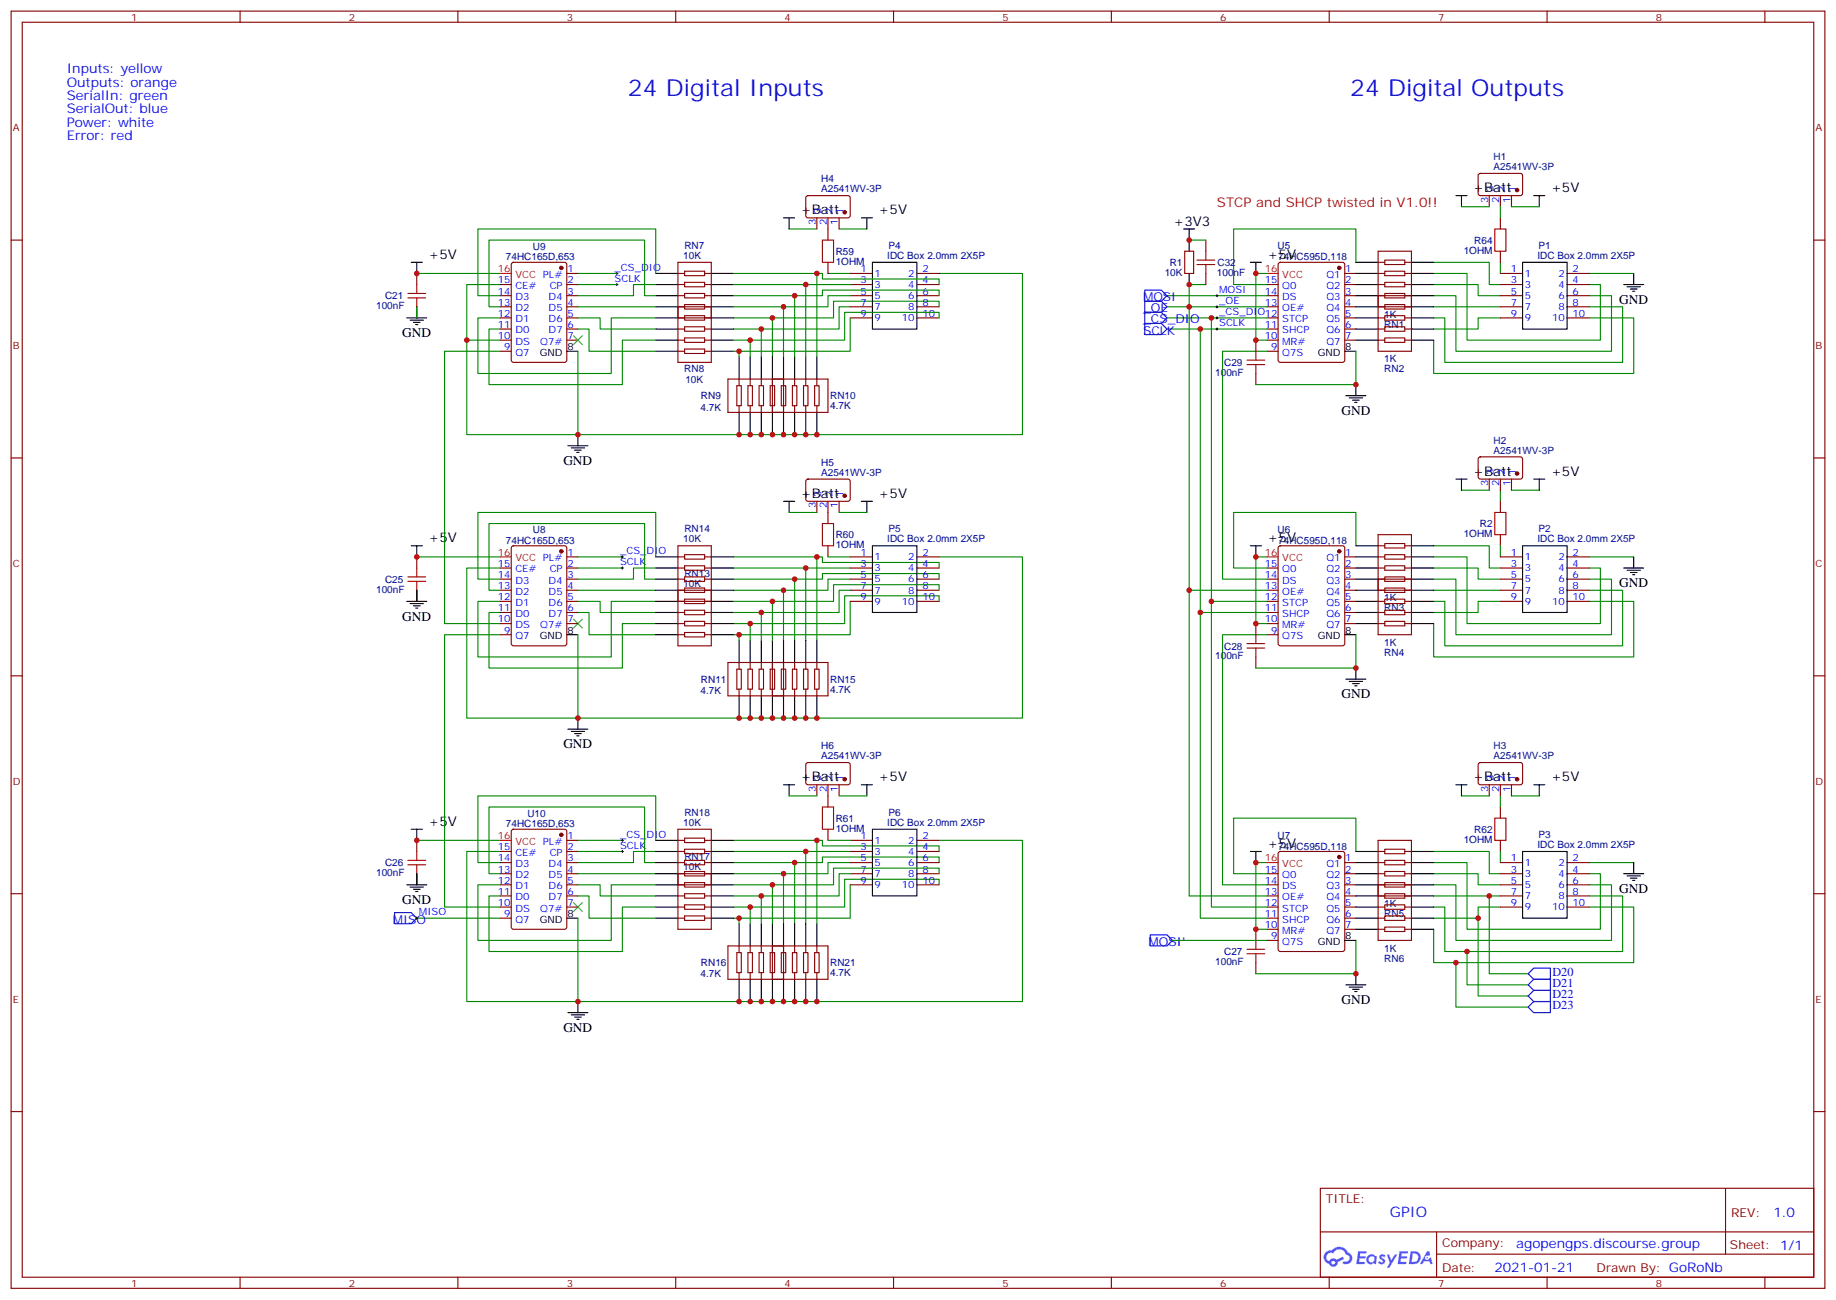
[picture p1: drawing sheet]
<svg xmlns="http://www.w3.org/2000/svg" width="583mm" height="413mm" viewBox="0 0 583 413" stroke-linecap="round" stroke-linejoin="round" font-family="sans-serif">
<defs><g id="words">
<g font-size="7.4" fill="#00f">
<text x="199.3" y="30.3">24 Digital Inputs</text>
<text x="428.6" y="30.3">24 Digital Outputs</text>
</g>
<text font-size="4.6" fill="#00f" x="441.2" y="386.1">GPIO</text>
<g font-size="4.2" fill="#00f">
<text x="21.2" y="23.3">Inputs: yellow</text>
<text x="21.2" y="27.5">Outputs: orange</text>
<text x="21.2" y="31.8">SerialIn: green</text>
<text x="21.2" y="36">SerialOut: blue</text>
<text x="21.2" y="40.2">Power: white</text>
<text x="21.2" y="44.4">Error: red</text>
<text x="562.9" y="386.4">1.0</text>
<text x="481.3" y="395.9">agopengps.discourse.group</text>
<text x="474.4" y="403.7">2021-01-21</text>
</g>
<text font-size="4.2" fill="#c00" x="386.3" y="65.6">STCP and SHCP twisted in V1.0!!</text>
<g font-size="4.2">
<text x="467.6" y="61">+Batt</text>
<text x="492.3" y="61">+5V</text>
<text x="254.2" y="68.1">+Batt</text>
<text x="278.9" y="68.1">+5V</text>
<text x="372.5" y="71.6">+3V3</text>
<text x="136" y="82.2">+5V</text>
<text x="402.4" y="82.2">+5V</text>
<text x="514" y="96.4">GND</text>
<text x="127.7" y="107">GND</text>
<text x="425.8" y="131.7">GND</text>
<text x="178.8" y="147.5">GND</text>
<text x="467.6" y="151">+Batt</text>
<text x="492.3" y="151">+5V</text>
<text x="254.2" y="158">+Batt</text>
<text x="278.9" y="158">+5V</text>
<text x="136" y="172.1">+5V</text>
<text x="402.4" y="172.1">+5V</text>
<text x="514" y="186.3">GND</text>
<text x="127.7" y="196.9">GND</text>
<text x="425.8" y="221.6">GND</text>
<text x="178.8" y="237.5">GND</text>
<text x="254.2" y="248">+Batt</text>
<text x="278.9" y="248">+5V</text>
<text x="467.6" y="248">+Batt</text>
<text x="492.3" y="248">+5V</text>
<text x="136" y="262.1">+5V</text>
<text x="402.4" y="269.1">+5V</text>
<text x="127.7" y="286.9">GND</text>
<text x="514" y="283.4">GND</text>
<text x="425.8" y="318.6">GND</text>
<text x="178.8" y="327.5">GND</text>
</g>
<g font-size="3.9" fill="#00f">
<text x="362.8" y="95.6">MOSI</text>
<text x="362.8" y="99.1">_OE</text>
<text x="362.8" y="106.2">SCLK</text>
<text x="362.8" y="102.7">_CS_DIO</text>
<text x="124.7" y="293.2">MISO</text>
<text x="364.6" y="300.2">MOSI'</text>
<text x="492.8" y="309.7">D20</text>
<text x="492.8" y="313.3">D21</text>
<text x="492.8" y="316.8">D22</text>
<text x="492.8" y="320.3">D23</text>
</g>
<g font-size="3.9" fill="#800">
<text x="420.9" y="381.7">TITLE:</text>
<text x="549.5" y="386.4">REV:</text>
<text x="457.8" y="395.9">Company:</text>
<text x="549.1" y="396.5">Sheet: 1/1</text>
<text x="457.8" y="403.6">Date:</text>
<text x="506.8" y="403.7">Drawn By: GoRoNb</text>
</g>
<g font-size="3.2" fill="#800">
<text x="41.6" y="6.5">1</text>
<text x="110.8" y="6.5">2</text>
<text x="179.9" y="6.5">3</text>
<text x="249.1" y="6.5">4</text>
<text x="318.2" y="6.5">5</text>
<text x="387.3" y="6.5">6</text>
<text x="456.5" y="6.5">7</text>
<text x="525.6" y="6.5">8</text>
<text x="4.1" y="41.6">A</text>
<text x="576.3" y="41.6">A</text>
<text x="4.1" y="110.8">B</text>
<text x="576.3" y="110.8">B</text>
<text x="4.1" y="179.9">C</text>
<text x="576.3" y="179.9">C</text>
<text x="4.1" y="249.1">D</text>
<text x="576.3" y="249.1">D</text>
<text x="4.1" y="318.2">E</text>
<text x="576.3" y="318.2">E</text>
<text x="41.6" y="408.3">1</text>
<text x="110.8" y="408.3">2</text>
<text x="179.9" y="408.3">3</text>
<text x="249.1" y="408.3">4</text>
<text x="318.2" y="408.3">5</text>
<text x="387.3" y="408.3">6</text>
<text x="456.5" y="408.3">7</text>
<text x="525.6" y="408.3">8</text>
</g>
<g font-size="3.2" fill="#000080">
<text x="474.1" y="54">A2541WV-3P</text>
<text x="474.1" y="50.9">H1</text>
<text x="260.7" y="57.9">H4</text>
<text x="260.7" y="61">A2541WV-3P</text>
<text x="468" y="77.3">R64</text>
<text x="160.6" y="82.6">74HC165D,653</text>
<text x="169.2" y="79.3">U9</text>
<text x="216.9" y="82.2">10K</text>
<text x="217.2" y="79">RN7</text>
<text x="265.3" y="80.9">R59</text>
<text x="281.7" y="82.2">IDC Box 2.0mm 2X5P</text>
<text x="282" y="79">P4</text>
<text x="405.5" y="79.1">U5</text>
<text x="405.7" y="82.7">74HC595D,118</text>
<text x="464.6" y="80.5">1OHM</text>
<text x="488" y="82.2">IDC Box 2.0mm 2X5P</text>
<text x="488.4" y="79">P1</text>
<text x="265.3" y="84">1OHM</text>
<text x="369.7" y="87.6">10K</text>
<text x="371.3" y="84.4">R1</text>
<text x="386.3" y="87.6">100nF</text>
<text x="386.5" y="84.4">C32</text>
<text x="122.2" y="95">C21</text>
<text x="119.4" y="98.2">100nF</text>
<text x="439.4" y="100.9">1K</text>
<text x="439.4" y="104.1">RN1</text>
<text x="217.2" y="117.9">RN8</text>
<text x="385.8" y="119.3">100nF</text>
<text x="388.6" y="116.2">C29</text>
<text x="439.4" y="115">1K</text>
<text x="439.4" y="118.2">RN2</text>
<text x="217.5" y="121.4">10K</text>
<text x="222.4" y="130.3">4.7K</text>
<text x="222.5" y="126.8">RN9</text>
<text x="263.5" y="129.9">4.7K</text>
<text x="263.5" y="126.7">RN10</text>
<text x="474.1" y="143.9">A2541WV-3P</text>
<text x="474.1" y="140.8">H2</text>
<text x="260.7" y="147.9">H5</text>
<text x="260.7" y="151">A2541WV-3P</text>
<text x="469.7" y="167.3">R2</text>
<text x="160.6" y="172.6">74HC165D,653</text>
<text x="169.2" y="169.2">U8</text>
<text x="216.9" y="172.2">10K</text>
<text x="217.2" y="169">RN14</text>
<text x="265.3" y="170.8">R60</text>
<text x="281.7" y="172.2">IDC Box 2.0mm 2X5P</text>
<text x="282" y="169">P5</text>
<text x="405.5" y="169.1">U6</text>
<text x="405.7" y="172.6">74HC595D,118</text>
<text x="464.6" y="170.5">1OHM</text>
<text x="488" y="172.2">IDC Box 2.0mm 2X5P</text>
<text x="488.4" y="169">P2</text>
<text x="265.3" y="174">1OHM</text>
<text x="122.2" y="185">C25</text>
<text x="217.2" y="183.1">RN13</text>
<text x="119.4" y="188.1">100nF</text>
<text x="216.9" y="186.3">10K</text>
<text x="439.4" y="190.9">1K</text>
<text x="439.4" y="194">RN3</text>
<text x="385.8" y="209.3">100nF</text>
<text x="388.6" y="206.1">C28</text>
<text x="439.4" y="205">1K</text>
<text x="439.4" y="208.1">RN4</text>
<text x="222.4" y="220.3">4.7K</text>
<text x="222.5" y="216.7">RN11</text>
<text x="263.5" y="219.9">4.7K</text>
<text x="263.5" y="216.7">RN15</text>
<text x="260.7" y="237.8">H6</text>
<text x="474.1" y="237.8">H3</text>
<text x="260.7" y="240.9">A2541WV-3P</text>
<text x="474.1" y="240.9">A2541WV-3P</text>
<text x="160.6" y="262.6">74HC165D,653</text>
<text x="167.4" y="259.2">U10</text>
<text x="216.9" y="262.1">10K</text>
<text x="217.2" y="258.9">RN18</text>
<text x="265.3" y="264">1OHM</text>
<text x="265.3" y="260.8">R61</text>
<text x="281.7" y="262.1">IDC Box 2.0mm 2X5P</text>
<text x="282" y="258.9">P6</text>
<text x="405.5" y="266.1">U7</text>
<text x="405.7" y="269.6">74HC595D,118</text>
<text x="464.6" y="267.5">1OHM</text>
<text x="468" y="264.3">R62</text>
<text x="488" y="269.2">IDC Box 2.0mm 2X5P</text>
<text x="488.4" y="266">P3</text>
<text x="122.2" y="274.9">C26</text>
<text x="217.2" y="273">RN17</text>
<text x="119.4" y="278.1">100nF</text>
<text x="216.9" y="276.2">10K</text>
<text x="439.4" y="287.9">1K</text>
<text x="439.4" y="291">RN5</text>
<text x="388.6" y="303.1">C27</text>
<text x="439.4" y="302">1K</text>
<text x="439.4" y="305.2">RN6</text>
<text x="222.4" y="310.2">4.7K</text>
<text x="222.5" y="306.7">RN16</text>
<text x="263.5" y="309.8">4.7K</text>
<text x="263.5" y="306.7">RN21</text>
<text x="385.8" y="306.3">100nF</text>
</g>
<g font-size="3.2" fill="#00f">
<text x="472.4" y="64.3" transform="rotate(-90 472.4 64.3)">3</text>
<text x="474.1" y="60.8" transform="rotate(-90 474.1 60.8)">3</text>
<text x="475.9" y="64.3" transform="rotate(-90 475.9 64.3)">2</text>
<text x="477.7" y="60.8" transform="rotate(-90 477.7 60.8)">2</text>
<text x="479.4" y="64.3" transform="rotate(-90 479.4 64.3)">1</text>
<text x="481.2" y="60.8" transform="rotate(-90 481.2 60.8)">1</text>
<text x="258.9" y="71.3" transform="rotate(-90 258.9 71.3)">3</text>
<text x="260.7" y="67.8" transform="rotate(-90 260.7 67.8)">3</text>
<text x="262.5" y="71.3" transform="rotate(-90 262.5 71.3)">2</text>
<text x="264.2" y="67.8" transform="rotate(-90 264.2 67.8)">2</text>
<text x="266" y="71.3" transform="rotate(-90 266 71.3)">1</text>
<text x="267.8" y="67.8" transform="rotate(-90 267.8 67.8)">1</text>
<text x="158.1" y="90">15</text>
<text x="180.1" y="86.4">1</text>
<text x="180.1" y="90">2</text>
<text x="195.1" y="85.9">_CS_DIO</text>
<text x="195.1" y="89.4">SCLK</text>
<text x="273.1" y="86.4">1</text>
<text x="273.1" y="90">3</text>
<text x="277.6" y="87.8">1</text>
<text x="288.3" y="87.8">2</text>
<text x="292.8" y="86.4">2</text>
<text x="292.8" y="90">4</text>
<text x="401.5" y="90">15</text>
<text x="421" y="88.2">Q1</text>
<text x="427" y="86.4">1</text>
<text x="427" y="90">2</text>
<text x="479.5" y="86.4">1</text>
<text x="479.5" y="90">3</text>
<text x="484" y="87.8">1</text>
<text x="494.7" y="87.8">2</text>
<text x="499.2" y="86.4">2</text>
<text x="499.2" y="90">4</text>
<text x="158.1" y="93.5">14</text>
<text x="163.6" y="95.2">D3</text>
<text x="163.6" y="91.7">CE#</text>
<text x="174.2" y="95.2">D4</text>
<text x="174.5" y="91.7">CP</text>
<text x="180.1" y="93.5">3</text>
<text x="273.1" y="93.5">5</text>
<text x="277.6" y="91.4">3</text>
<text x="277.6" y="94.9">5</text>
<text x="288.3" y="91.4">4</text>
<text x="288.3" y="94.9">6</text>
<text x="292.8" y="93.5">6</text>
<text x="387" y="93">MOSI</text>
<text x="401.5" y="93.5">14</text>
<text x="407" y="95.2">DS</text>
<text x="407" y="91.7">Q0</text>
<text x="421" y="91.7">Q2</text>
<text x="421" y="95.2">Q3</text>
<text x="427" y="93.5">3</text>
<text x="479.5" y="93.5">5</text>
<text x="484" y="91.4">3</text>
<text x="484" y="94.9">5</text>
<text x="494.7" y="91.4">4</text>
<text x="494.7" y="94.9">6</text>
<text x="499.2" y="93.5">6</text>
<text x="158.1" y="100.5">12</text>
<text x="158.1" y="97">13</text>
<text x="163.6" y="98.8">D2</text>
<text x="174.2" y="98.8">D5</text>
<text x="180.1" y="97">4</text>
<text x="180.1" y="100.5">5</text>
<text x="273.1" y="97">7</text>
<text x="273.1" y="100.5">9</text>
<text x="277.6" y="98.4">7</text>
<text x="277.6" y="102">9</text>
<text x="286.3" y="102">10</text>
<text x="288.3" y="98.4">8</text>
<text x="292.8" y="97">8</text>
<text x="292.8" y="100.5">10</text>
<text x="387" y="96.5">_OE</text>
<text x="387" y="100">_CS_DIO12</text>
<text x="401.5" y="97">13</text>
<text x="407" y="98.8">OE#</text>
<text x="421" y="98.8">Q4</text>
<text x="427" y="97">4</text>
<text x="427" y="100.5">5</text>
<text x="479.5" y="97">7</text>
<text x="479.5" y="100.5">9</text>
<text x="484" y="98.4">7</text>
<text x="484" y="102">9</text>
<text x="492.7" y="102">10</text>
<text x="494.7" y="98.4">8</text>
<text x="499.2" y="97">8</text>
<text x="499.2" y="100.5">10</text>
<text x="158.1" y="107.6">10</text>
<text x="158.1" y="104.1">11</text>
<text x="163.6" y="105.8">D0</text>
<text x="163.6" y="102.3">D1</text>
<text x="174.2" y="102.3">D6</text>
<text x="174.2" y="105.8">D7</text>
<text x="180.1" y="104.1">6</text>
<text x="180.1" y="107.6">7</text>
<text x="387" y="103.5">SCLK</text>
<text x="401.5" y="107.6">10</text>
<text x="401.5" y="104.1">11</text>
<text x="407" y="105.8">SHCP</text>
<text x="407" y="102.3">STCP</text>
<text x="421" y="102.3">Q5</text>
<text x="421" y="105.8">Q6</text>
<text x="427" y="104.1">6</text>
<text x="427" y="107.6">7</text>
<text x="160.1" y="111.1">9</text>
<text x="163.6" y="112.9">Q7</text>
<text x="163.6" y="109.4">DS</text>
<text x="171.5" y="109.4">Q7#</text>
<text x="403.5" y="111.1">9</text>
<text x="407" y="112.9">Q7S</text>
<text x="407" y="109.4">MR#</text>
<text x="421" y="109.4">Q7</text>
<text x="472.4" y="154.2" transform="rotate(-90 472.4 154.2)">3</text>
<text x="474.1" y="150.7" transform="rotate(-90 474.1 150.7)">3</text>
<text x="475.9" y="154.2" transform="rotate(-90 475.9 154.2)">2</text>
<text x="477.7" y="150.7" transform="rotate(-90 477.7 150.7)">2</text>
<text x="479.4" y="154.2" transform="rotate(-90 479.4 154.2)">1</text>
<text x="481.2" y="150.7" transform="rotate(-90 481.2 150.7)">1</text>
<text x="258.9" y="161.3" transform="rotate(-90 258.9 161.3)">3</text>
<text x="260.7" y="157.8" transform="rotate(-90 260.7 157.8)">3</text>
<text x="262.5" y="161.3" transform="rotate(-90 262.5 161.3)">2</text>
<text x="264.2" y="157.8" transform="rotate(-90 264.2 157.8)">2</text>
<text x="266" y="161.3" transform="rotate(-90 266 161.3)">1</text>
<text x="267.8" y="157.8" transform="rotate(-90 267.8 157.8)">1</text>
<text x="158.1" y="179.9">15</text>
<text x="180.1" y="176.4">1</text>
<text x="180.1" y="179.9">2</text>
<text x="196.8" y="179.4">SCLK</text>
<text x="196.8" y="175.9">_CS_DIO</text>
<text x="273.1" y="176.4">1</text>
<text x="273.1" y="179.9">3</text>
<text x="277.6" y="177.8">1</text>
<text x="288.3" y="177.8">2</text>
<text x="292.8" y="176.4">2</text>
<text x="292.8" y="179.9">4</text>
<text x="401.5" y="179.9">15</text>
<text x="421" y="178.2">Q1</text>
<text x="427" y="176.4">1</text>
<text x="427" y="179.9">2</text>
<text x="479.5" y="176.4">1</text>
<text x="479.5" y="179.9">3</text>
<text x="484" y="177.8">1</text>
<text x="494.7" y="177.8">2</text>
<text x="499.2" y="176.4">2</text>
<text x="499.2" y="179.9">4</text>
<text x="158.1" y="183.4">14</text>
<text x="163.6" y="185.2">D3</text>
<text x="163.6" y="181.7">CE#</text>
<text x="174.2" y="185.2">D4</text>
<text x="174.5" y="181.7">CP</text>
<text x="180.1" y="183.4">3</text>
<text x="273.1" y="183.4">5</text>
<text x="277.6" y="181.3">3</text>
<text x="277.6" y="184.9">5</text>
<text x="288.3" y="181.3">4</text>
<text x="288.3" y="184.9">6</text>
<text x="292.8" y="183.4">6</text>
<text x="401.5" y="183.4">14</text>
<text x="407" y="185.2">DS</text>
<text x="407" y="181.7">Q0</text>
<text x="421" y="181.7">Q2</text>
<text x="421" y="185.2">Q3</text>
<text x="427" y="183.4">3</text>
<text x="479.5" y="183.4">5</text>
<text x="484" y="181.3">3</text>
<text x="484" y="184.9">5</text>
<text x="494.7" y="181.3">4</text>
<text x="494.7" y="184.9">6</text>
<text x="499.2" y="183.4">6</text>
<text x="158.1" y="190.5">12</text>
<text x="158.1" y="187">13</text>
<text x="163.6" y="188.7">D2</text>
<text x="174.2" y="188.7">D5</text>
<text x="180.1" y="187">4</text>
<text x="180.1" y="190.5">5</text>
<text x="273.1" y="187">7</text>
<text x="273.1" y="190.5">9</text>
<text x="277.6" y="188.4">7</text>
<text x="277.6" y="191.9">9</text>
<text x="286.3" y="191.9">10</text>
<text x="288.3" y="188.4">8</text>
<text x="292.8" y="187">8</text>
<text x="292.8" y="190.5">10</text>
<text x="401.5" y="190.5">12</text>
<text x="401.5" y="187">13</text>
<text x="407" y="188.7">OE#</text>
<text x="421" y="188.7">Q4</text>
<text x="427" y="187">4</text>
<text x="427" y="190.5">5</text>
<text x="479.5" y="187">7</text>
<text x="479.5" y="190.5">9</text>
<text x="484" y="188.4">7</text>
<text x="484" y="191.9">9</text>
<text x="492.7" y="191.9">10</text>
<text x="494.7" y="188.4">8</text>
<text x="499.2" y="187">8</text>
<text x="499.2" y="190.5">10</text>
<text x="158.1" y="197.6">10</text>
<text x="158.1" y="194">11</text>
<text x="163.6" y="195.8">D0</text>
<text x="163.6" y="192.3">D1</text>
<text x="174.2" y="192.3">D6</text>
<text x="174.2" y="195.8">D7</text>
<text x="180.1" y="194">6</text>
<text x="180.1" y="197.6">7</text>
<text x="401.5" y="197.6">10</text>
<text x="401.5" y="194">11</text>
<text x="407" y="195.8">SHCP</text>
<text x="407" y="192.3">STCP</text>
<text x="421" y="192.3">Q5</text>
<text x="421" y="195.8">Q6</text>
<text x="427" y="194">6</text>
<text x="427" y="197.6">7</text>
<text x="160.1" y="201.1">9</text>
<text x="163.6" y="202.8">Q7</text>
<text x="163.6" y="199.3">DS</text>
<text x="171.5" y="199.3">Q7#</text>
<text x="403.5" y="201.1">9</text>
<text x="407" y="202.8">Q7S</text>
<text x="407" y="199.3">MR#</text>
<text x="421" y="199.3">Q7</text>
<text x="258.9" y="251.3" transform="rotate(-90 258.9 251.3)">3</text>
<text x="260.7" y="247.8" transform="rotate(-90 260.7 247.8)">3</text>
<text x="262.5" y="251.3" transform="rotate(-90 262.5 251.3)">2</text>
<text x="264.2" y="247.8" transform="rotate(-90 264.2 247.8)">2</text>
<text x="266" y="251.3" transform="rotate(-90 266 251.3)">1</text>
<text x="267.8" y="247.8" transform="rotate(-90 267.8 247.8)">1</text>
<text x="472.4" y="251.3" transform="rotate(-90 472.4 251.3)">3</text>
<text x="474.1" y="247.8" transform="rotate(-90 474.1 247.8)">3</text>
<text x="475.9" y="251.3" transform="rotate(-90 475.9 251.3)">2</text>
<text x="477.7" y="247.8" transform="rotate(-90 477.7 247.8)">2</text>
<text x="479.4" y="251.3" transform="rotate(-90 479.4 251.3)">1</text>
<text x="481.2" y="247.8" transform="rotate(-90 481.2 247.8)">1</text>
<text x="158.1" y="269.9">15</text>
<text x="180.1" y="266.3">1</text>
<text x="180.1" y="269.9">2</text>
<text x="196.8" y="269.3">SCLK</text>
<text x="196.8" y="265.8">_CS_DIO</text>
<text x="273.1" y="266.3">1</text>
<text x="273.1" y="269.9">3</text>
<text x="277.6" y="267.8">1</text>
<text x="288.3" y="267.8">2</text>
<text x="292.8" y="266.3">2</text>
<text x="292.8" y="269.9">4</text>
<text x="158.1" y="273.4">14</text>
<text x="163.6" y="275.2">D3</text>
<text x="163.6" y="271.6">CE#</text>
<text x="174.2" y="275.2">D4</text>
<text x="174.5" y="271.6">CP</text>
<text x="180.1" y="273.4">3</text>
<text x="273.1" y="273.4">5</text>
<text x="277.6" y="271.3">3</text>
<text x="277.6" y="274.8">5</text>
<text x="288.3" y="271.3">4</text>
<text x="288.3" y="274.8">6</text>
<text x="292.8" y="273.4">6</text>
<text x="421" y="275.2">Q1</text>
<text x="427" y="273.4">1</text>
<text x="479.5" y="273.4">1</text>
<text x="484" y="274.8">1</text>
<text x="494.7" y="274.8">2</text>
<text x="499.2" y="273.4">2</text>
<text x="158.1" y="280.5">12</text>
<text x="158.1" y="276.9">13</text>
<text x="163.6" y="278.7">D2</text>
<text x="174.2" y="278.7">D5</text>
<text x="180.1" y="276.9">4</text>
<text x="180.1" y="280.5">5</text>
<text x="273.1" y="276.9">7</text>
<text x="273.1" y="280.5">9</text>
<text x="277.6" y="278.3">7</text>
<text x="277.6" y="281.9">9</text>
<text x="286.3" y="281.9">10</text>
<text x="288.3" y="278.3">8</text>
<text x="292.8" y="276.9">8</text>
<text x="292.8" y="280.5">10</text>
<text x="401.5" y="280.5">14</text>
<text x="401.5" y="276.9">15</text>
<text x="407" y="278.7">Q0</text>
<text x="421" y="278.7">Q2</text>
<text x="427" y="276.9">2</text>
<text x="427" y="280.5">3</text>
<text x="479.5" y="276.9">3</text>
<text x="479.5" y="280.5">5</text>
<text x="484" y="278.3">3</text>
<text x="484" y="281.9">5</text>
<text x="494.7" y="278.3">4</text>
<text x="494.7" y="281.9">6</text>
<text x="499.2" y="276.9">4</text>
<text x="499.2" y="280.5">6</text>
<text x="158.1" y="287.5">10</text>
<text x="158.1" y="284">11</text>
<text x="163.6" y="285.7">D0</text>
<text x="163.6" y="282.2">D1</text>
<text x="174.2" y="282.2">D6</text>
<text x="174.2" y="285.7">D7</text>
<text x="180.1" y="284">6</text>
<text x="180.1" y="287.5">7</text>
<text x="401.5" y="287.5">12</text>
<text x="401.5" y="284">13</text>
<text x="407" y="285.7">OE#</text>
<text x="407" y="282.2">DS</text>
<text x="421" y="282.2">Q3</text>
<text x="421" y="285.7">Q4</text>
<text x="427" y="284">4</text>
<text x="427" y="287.5">5</text>
<text x="479.5" y="284">7</text>
<text x="479.5" y="287.5">9</text>
<text x="484" y="285.4">7</text>
<text x="494.7" y="285.4">8</text>
<text x="499.2" y="284">8</text>
<text x="499.2" y="287.5">10</text>
<text x="133" y="290.5">MISO</text>
<text x="160.1" y="291">9</text>
<text x="163.6" y="292.8">Q7</text>
<text x="163.6" y="289.3">DS</text>
<text x="171.5" y="289.3">Q7#</text>
<text x="401.5" y="291">11</text>
<text x="407" y="292.8">SHCP</text>
<text x="407" y="289.3">STCP</text>
<text x="421" y="289.3">Q5</text>
<text x="421" y="292.8">Q6</text>
<text x="427" y="291">6</text>
<text x="484" y="288.9">9</text>
<text x="492.7" y="288.9">10</text>
<text x="401.5" y="294.6">10</text>
<text x="403.5" y="298.1">9</text>
<text x="407" y="299.9">Q7S</text>
<text x="407" y="296.3">MR#</text>
<text x="421" y="296.3">Q7</text>
<text x="427" y="294.6">7</text>
</g>
<g font-size="3.2" fill="#f00">
<text x="158.1" y="86.4">16</text>
<text x="163.6" y="88.2">VCC PL#</text>
<text x="401.5" y="86.4">16</text>
<text x="407" y="88.2">VCC</text>
<text x="158.1" y="176.4">16</text>
<text x="163.6" y="178.2">VCC PL#</text>
<text x="401.5" y="176.4">16</text>
<text x="407" y="178.2">VCC</text>
<text x="158.1" y="266.3">16</text>
<text x="163.6" y="268.1">VCC PL#</text>
<text x="401.5" y="273.4">16</text>
<text x="407" y="275.2">VCC</text>
</g>
<g font-size="3.2">
<text x="171.3" y="112.9">GND</text>
<text x="180.1" y="111.1">8</text>
<text x="418.3" y="112.9">GND</text>
<text x="427" y="111.1">8</text>
<text x="171.3" y="202.8">GND</text>
<text x="180.1" y="201.1">8</text>
<text x="418.3" y="202.8">GND</text>
<text x="427" y="201.1">8</text>
<text x="171.3" y="292.8">GND</text>
<text x="180.1" y="291">8</text>
<text x="418.3" y="299.9">GND</text>
<text x="427" y="298.1">8</text>
</g>
</g></defs>
<g fill="none" stroke="#870000" stroke-width=".35">
<path d="M3.5 3.5h575.8v405.4h-575.8zM7.1 7.1h568.6v398.2h-568.6zM76.2 3.5v3.6M145.3 3.5v3.6M214.5 3.5v3.6M283.6 3.5v3.6M352.8 3.5v3.6M421.9 3.5v3.6M491.1 3.5v3.6M560.2 3.5v3.6M3.5 76.2h3.6M575.7 76.2h3.6"/>
<path d="M3.5 145.3h3.6M575.7 145.3h3.6M3.5 214.5h3.6M575.7 214.5h3.6M3.5 283.6h3.6M575.7 283.6h3.6M3.5 352.8h3.6M575.7 352.8h3.6M419.1 377.1h156.6v28.2h-156.6zM547.7 377.1v20.9M419.1 391h156.5M456 398h119.6"/>
<path d="M456 391v14.1M76.2 405.3v3.6M145.3 405.3v3.6M214.5 405.3v3.6M283.6 405.3v3.6M352.8 405.3v3.6M421.9 405.3v3.6M491.1 405.3v3.6M560.2 405.3v3.6"/>
</g>
<g fill="#5487ff">
<path d="M438.1 398.3a1.22 1.22 0 0 1 1.7 .3l-.4 .5a.47 .47 0 0 0-.3-.4 .47 .47 0 0 0-.5 .2l.1 .3a1.14 1.14 0 0 1 .8 1.7 1.14 1.14 0 0 1-1.9 0l-.2-.2 .5-.5 .7 .4a.29 .29 0 0 0 .3-.3 .29 .29 0 0 0-.2-.3 1.04 1.04 0 0 1-.6-1.7z"/>
<path d="M431.1 397h2.3l.4 .2-.2 .5-1.8 .1-.1 .8h1.5l.3 .4-.3 .4h-1.6l-.2 1.1h1.7l.2 .3-.2 .3-2.6 .1z"/>
<path d="M444.2 397.1l2.7 .1-.1 .5-1.8 .1-.2 .8h1.6l.3 .4-.4 .4h-1.6l-.1 1.1h1.7l.2 .3-.2 .3-2.7 .1z"/>
<path d="M453 397.1h.7l.3 1.2-.6 .3a.69 .69 0 0 0-1 .3 .69 .69 0 0 0 .4 1 .69 .69 0 0 0 .9-.7l.5-.2 .6 2.2h-.8l-.3-.9h-1.7l-.5 .9h-.8z"/>
<path d="M440.2 398.1h.8l.6 1.9 1.1-1.9h.9l-2.6 4.2h-.8l.9-1.5z"/>
<path d="M447.8 397.1l-.6 4.1h1.3a2.11 2.11 0 0 0 2.5-2.1 2.11 2.11 0 0 0-2.5-2zM448.5 397.8a1.43 1.43 0 0 1 1.6 1.6 1.43 1.43 0 0 1-2 1.1z"/>
<path d="M434.1 398.7a1.54 1.54 0 0 0-.1 2.1 1.54 1.54 0 0 0 2.1 .2l.7 .2 .3-2.3-.6-.3a1.49 1.49 0 0 0-2.4 .1zM434.3 399.7a.95 .95 0 0 1 1.9 0 .95 .95 0 0 1-1.9 0z"/>
<path d="M420.8 397.4a2.18 2.18 0 0 0 1.1 3.7 1.44 1.44 0 0 0 1.6 1 1.44 1.44 0 0 0 1.2-1.5l2-1-.5-.8-1.9 1a1.47 1.47 0 0 0-2.4 .4 1.39 1.39 0 0 1-.7-1.9 1.39 1.39 0 0 1 2-.5 2.12 2.12 0 0 1 2.2-1.3 2.12 2.12 0 0 1 1.9 1.7 1.14 1.14 0 0 1 1 1.4 1.14 1.14 0 0 1-1.6 .8 .43 .43 0 0 0-.5 .3 .43 .43 0 0 0 .4 .5 1.98 1.98 0 0 0 2.5-1.2 1.98 1.98 0 0 0-1.2-2.5 3.1 3.1 0 0 0-5.3-.7l-.9 .1zM422.7 400.7a.55 .55 0 0 1 1.1 0 .55 .55 0 0 1-1.1 0z"/>
<circle cx="453" cy="399.2" r=".26"/>
</g>
<g fill="none" stroke="#870000" stroke-width=".35">
<path d="M469.4 55.2l.5-.2 13 .1 .4 .6-.1 6-.6 .4-13-.1-.4-.6v-5.7zM256 62.3l.5-.2h12.9l.5 .7-.1 5.9-.6 .4h-13l-.4-.7v-5.6zM259.3 69.1v3.6M262.8 69.1v7.1M266.3 69.1v3.6M376.1 79.7h2.8v7.1h-2.8zM382.8 76.2v3.5M437.4 79.7h10.6v31.8h-10.6zM472.7 62.1v3.5M476.2 62.1v3.5M476.2 69.1v3.6M476.2 79.7v3.6"/>
<path d="M479.8 62.1v3.5M132.3 86.8v3.5M132.3 97.4v3.5M158.7 90.3h3.6M158.7 93.8h3.6M158.7 97.4h3.6M162.5 83.5l.5-.2h16.2l.7 .4v30.6l-.4 .7h-16.5l-.7-.5v-30.5zM179.9 86.8h3.5M179.9 90.3h3.5M179.9 93.8h3.5M179.9 97.4h3.5M215.2 86.8h2.1"/>
<path d="M215.2 90.3h2.1M215.2 93.8h2.1M215.2 97.4h10.6M215.2 83.3h10.6v31.7h-10.6zM217.3 86.1h6.4v1.4h-6.4zM217.3 89.6h6.4v1.4h-6.4zM217.3 93.1h6.4v1.4h-6.4zM217.3 96.7h6.4v1.4h-6.4zM223.7 86.8h2.1M223.7 90.3h2.1M223.7 93.8h2.1M262.8 83.3v3.5"/>
<path d="M269.9 86.8h7M269.9 90.3h7M269.9 93.8h7M269.9 97.4h7M291 86.8h7.1M291 90.3h7.1M291 93.8h7.1M291 97.4h7.1M382.8 86.8v3.5M402.2 90.3h3.5M402.2 93.8h3.5M402.2 97.4h3.5"/>
<path d="M405.9 83.5l.5-.2h19.8l.6 .4 .1 30.6-.5 .7h-20l-.7-.5v-30.5zM426.9 86.8h3.5M426.9 90.3h3.5M426.9 93.8h3.5M426.9 97.4h3.5M437.4 86.8h2.2M437.4 90.3h2.2M437.4 93.8h10.6M437.4 97.4h10.6M437.4 83.3h2.2M439.6 93.1h6.3v1.4h-6.3zM439.6 89.6h6.3v1.4h-6.3z"/>
<path d="M439.6 86.1h6.3v1.4h-6.3zM439.6 82.5h6.3v1.5h-6.3zM439.6 96.7h6.3v1.4h-6.3zM445.9 86.8h2.1M445.9 90.3h2.1M445.9 83.3h2.1M476.2 86.8h7.1M476.2 90.3h7.1M476.2 93.8h7.1M476.2 97.4h7.1M497.4 86.8h7.1M497.4 90.3h7.1"/>
<path d="M497.4 93.8h7.1M497.4 97.4h7.1M158.7 100.9h3.6M158.7 104.4h3.6M158.7 107.9h3.6M158.7 111.5h3.6M179.9 100.9h3.5M179.9 104.4h3.5M179.9 107.9h3.5M215.2 100.9h10.6M215.2 104.4h2.1M215.2 107.9h2.1"/>
<path d="M215.2 111.5h2.1M217.3 100.2h6.4v1.4h-6.4zM217.3 103.7h6.4v1.4h-6.4zM217.3 107.2h6.4v1.5h-6.4zM217.3 110.8h6.4v1.4h-6.4zM223.7 104.4h2.1M223.7 107.9h2.1M223.7 111.5h2.1M269.9 100.9h7M291 100.9h7.1M398.6 107.9v3.6M398.6 118.5v3.6"/>
<path d="M402.2 100.9h3.5M402.2 104.4h3.5M402.2 107.9h3.5M402.2 111.5h3.5M426.9 100.9h3.5M426.9 104.4h3.5M426.9 107.9h3.5M437.4 100.9h2.2M437.4 104.4h2.2M437.4 107.9h2.2M439.6 107.2h6.3v1.5h-6.3zM439.6 103.7h6.3v1.4h-6.3z"/>
<path d="M439.6 100.2h6.3v1.4h-6.3zM445.9 100.9h2.1M445.9 104.4h2.1M445.9 107.9h2.1M476.2 100.9h7.1M497.4 100.9h7.1M231.1 120.3h31.7v10.6h-31.7zM233.9 122.4h1.4v6.4h-1.4zM234.6 120.3v2.1M234.6 128.8v2.1M237.4 122.4h1.4v6.4h-1.4zM238.1 120.3v2.1"/>
<path d="M238.1 128.8v2.1M240.9 122.4h1.5v6.4h-1.5zM241.7 120.3v2.1M241.7 128.8v2.1M244.5 122.4h1.4v6.4h-1.4zM245.2 120.3v10.6M248 122.4h1.4v6.4h-1.4zM248.7 120.3v10.6M251.5 122.4h1.4v6.4h-1.4zM252.2 120.3v2.1M252.2 128.8v2.1M255.1 122.4h1.4v6.4h-1.4z"/>
<path d="M255.8 120.3v2.1M255.8 128.8v2.1M258.6 122.4h1.4v6.4h-1.4zM259.3 120.3v2.1M259.3 128.8v2.1M256 152.3l.5-.3 12.9 .1 .5 .7-.1 5.9-.6 .4-13-.1-.4-.6v-5.6zM259.3 159.1v3.5M262.8 159.1v7.1M266.3 159.1v3.5M469.4 145.2l.5-.2h13l.4 .7-.1 5.9-.6 .4h-13l-.4-.7v-5.6zM472.7 152v3.6M476.2 152v3.6"/>
<path d="M476.2 159.1v3.5M479.8 152v3.6M132.3 176.7v3.6M162.5 173.4l.5-.2h16.2l.7 .4v30.7l-.4 .6-16.5 .1-.7-.5v-30.6zM179.9 176.7h3.5M215.2 176.7h2.1M215.2 173.2h10.6v31.8h-10.6zM217.3 176h6.4v1.4h-6.4zM217.3 179.6h6.4v1.4h-6.4zM223.7 176.7h2.1M262.8 173.2v3.5M269.9 176.7h7"/>
<path d="M291 176.7h7.1M405.9 173.4l.5-.2h19.8l.6 .4 .1 30.7-.5 .6-20 .1-.7-.5v-30.6zM426.9 176.7h3.5M437.4 176.7h2.2M437.4 169.7h10.6v31.7h-10.6zM437.4 173.2h2.2M439.6 179.6h6.3v1.4h-6.3zM439.6 176h6.3v1.4h-6.3zM439.6 172.5h6.3v1.4h-6.3zM445.9 176.7h2.1M445.9 173.2h2.1M476.2 169.7v3.5"/>
<path d="M476.2 176.7h7.1M497.4 176.7h7.1M132.3 187.3v3.6M158.7 180.3h3.6M158.7 183.8h3.6M158.7 187.3h3.6M158.7 190.9h3.6M158.7 194.4h3.6M158.7 197.9h3.6M179.9 180.3h3.5M179.9 183.8h3.5M179.9 187.3h3.5"/>
<path d="M179.9 190.9h3.5M179.9 194.4h3.5M179.9 197.9h3.5M215.2 180.3h2.1M215.2 183.8h2.1M215.2 187.3h10.6M215.2 190.9h10.6M215.2 194.4h2.1M215.2 197.9h2.1M217.3 190.1h6.4v1.5h-6.4zM217.3 193.7h6.4v1.4h-6.4zM217.3 197.2h6.4v1.4h-6.4z"/>
<path d="M217.3 183.1h6.4v1.4h-6.4zM217.3 186.6h6.4v1.4h-6.4zM223.7 180.3h2.1M223.7 183.8h2.1M223.7 194.4h2.1M223.7 197.9h2.1M269.9 180.3h7M269.9 183.8h7M269.9 187.3h7M269.9 190.9h7M291 180.3h7.1M291 183.8h7.1"/>
<path d="M291 187.3h7.1M291 190.9h7.1M398.6 197.9v3.5M402.2 180.3h3.5M402.2 183.8h3.5M402.2 187.3h3.5M402.2 190.9h3.5M402.2 194.4h3.5M402.2 197.9h3.5M426.9 180.3h3.5M426.9 183.8h3.5M426.9 187.3h3.5"/>
<path d="M426.9 190.9h3.5M426.9 194.4h3.5M426.9 197.9h3.5M437.4 180.3h2.2M437.4 183.8h10.6M437.4 187.3h10.6M437.4 190.9h2.2M437.4 194.4h2.2M437.4 197.9h2.2M439.6 183.1h6.3v1.4h-6.3zM439.6 197.2h6.3v1.4h-6.3zM439.6 193.7h6.3v1.4h-6.3z"/>
<path d="M439.6 190.1h6.3v1.5h-6.3zM439.6 186.6h6.3v1.4h-6.3zM445.9 180.3h2.1M445.9 190.9h2.1M445.9 194.4h2.1M445.9 197.9h2.1M476.2 180.3h7.1M476.2 183.8h7.1M476.2 187.3h7.1M476.2 190.9h7.1M497.4 180.3h7.1M497.4 183.8h7.1"/>
<path d="M497.4 187.3h7.1M497.4 190.9h7.1M158.7 201.4h3.6M215.2 201.4h2.1M217.3 200.7h6.4v1.4h-6.4zM223.7 201.4h2.1M231.1 210.3h31.7v10.5h-31.7zM233.9 212.4h1.4v6.3h-1.4zM234.6 210.3v2.1M234.6 218.7v2.1M237.4 212.4h1.4v6.3h-1.4zM238.1 210.3v2.1"/>
<path d="M238.1 218.7v2.1M240.9 212.4h1.5v6.3h-1.5zM241.7 210.3v2.1M241.7 218.7v2.1M244.5 212.4h1.4v6.3h-1.4zM245.2 210.3v10.5M248 212.4h1.4v6.3h-1.4zM248.7 210.3v10.5M251.5 212.4h1.4v6.3h-1.4zM252.2 210.3v2.1M252.2 218.7v2.1M255.1 212.4h1.4v6.3h-1.4z"/>
<path d="M255.8 210.3v2.1M255.8 218.7v2.1M258.6 212.4h1.4v6.3h-1.4zM259.3 210.3v2.1M259.3 218.7v2.1M398.6 208.5v3.5M402.2 201.4h3.5M256 242.2l.5-.2 12.9 .1 .5 .6-.1 5.9-.6 .5-13-.1-.4-.6v-5.7zM259.3 249.1v3.5M262.8 249.1v7M266.3 249.1v3.5M469.4 242.2l.5-.2 13 .1 .4 .6-.1 5.9-.6 .5-13-.1-.4-.6v-5.7z"/>
<path d="M472.7 249.1v3.5M476.2 249.1v3.5M476.2 256.1v3.5M479.8 249.1v3.5M132.3 266.7v3.5M132.3 277.3v3.5M158.7 273.8h3.6M158.7 277.3h3.6M158.7 270.2h3.6M162.5 263.4l.5-.2h16.2l.7 .4v30.6l-.4 .7h-16.5l-.7-.4v-30.6zM179.9 273.8h3.5M179.9 277.3h3.5"/>
<path d="M179.9 266.7h3.5M179.9 270.2h3.5M215.2 273.8h2.1M215.2 277.3h10.6M215.2 263.2h10.6v31.7h-10.6zM215.2 266.7h2.1M215.2 270.2h2.1M217.3 266h6.4v1.4h-6.4zM217.3 269.5h6.4v1.4h-6.4zM217.3 273h6.4v1.5h-6.4zM217.3 276.6h6.4v1.4h-6.4zM223.7 273.8h2.1"/>
<path d="M223.7 266.7h2.1M223.7 270.2h2.1M262.8 263.2v3.5M269.9 273.8h7M269.9 277.3h7M269.9 266.7h7M269.9 270.2h7M291 273.8h7.1M291 277.3h7.1M291 266.7h7.1M291 270.2h7.1M402.2 277.3h3.5"/>
<path d="M405.9 270.4l.5-.2h19.8l.6 .5 .1 30.6-.5 .6-20 .1-.7-.5v-30.6zM426.9 273.8h3.5M426.9 277.3h3.5M437.4 273.8h2.2M437.4 277.3h2.2M437.4 266.7h10.6v31.7h-10.6zM437.4 270.2h2.2M439.6 276.6h6.3v1.4h-6.3zM439.6 273h6.3v1.5h-6.3zM439.6 269.5h6.3v1.4h-6.3zM445.9 273.8h2.1M445.9 277.3h2.1"/>
<path d="M445.9 270.2h2.1M476.2 266.7v3.5M476.2 273.8h7.1M476.2 277.3h7.1M497.4 273.8h7.1M497.4 277.3h7.1M158.7 280.8h3.6M158.7 284.3h3.6M158.7 287.9h3.6M158.7 291.4h3.6M179.9 280.8h3.5M179.9 284.3h3.5"/>
<path d="M179.9 287.9h3.5M215.2 280.8h10.6M215.2 284.3h2.1M215.2 287.9h2.1M215.2 291.4h2.1M217.3 280.1h6.4v1.4h-6.4zM217.3 283.6h6.4v1.4h-6.4zM217.3 287.2h6.4v1.4h-6.4zM217.3 290.7h6.4v1.4h-6.4zM223.7 284.3h2.1M223.7 287.9h2.1M223.7 291.4h2.1"/>
<path d="M269.9 280.8h7M291 280.8h7.1M398.6 294.9v3.5M402.2 280.8h3.5M402.2 284.3h3.5M402.2 287.9h3.5M402.2 291.4h3.5M402.2 294.9h3.5M402.2 298.4h3.5M426.9 280.8h3.5M426.9 284.3h3.5M426.9 287.9h3.5"/>
<path d="M426.9 291.4h3.5M426.9 294.9h3.5M437.4 280.8h10.6M437.4 284.3h10.6M437.4 287.9h2.2M437.4 291.4h2.2M437.4 294.9h2.2M439.6 280.1h6.3v1.4h-6.3zM439.6 294.2h6.3v1.4h-6.3zM439.6 290.7h6.3v1.4h-6.3zM439.6 287.2h6.3v1.4h-6.3zM439.6 283.6h6.3v1.4h-6.3z"/>
<path d="M445.9 287.9h2.1M445.9 291.4h2.1M445.9 294.9h2.1M476.2 280.8h7.1M476.2 284.3h7.1M476.2 287.9h7.1M497.4 280.8h7.1M497.4 284.3h7.1M497.4 287.9h7.1M231.1 300.2h31.7v10.6h-31.7zM233.9 302.3h1.4v6.4h-1.4zM234.6 300.2v2.1"/>
<path d="M234.6 308.7v2.1M237.4 302.3h1.4v6.4h-1.4zM238.1 300.2v2.1M238.1 308.7v2.1M240.9 302.3h1.5v6.4h-1.5zM241.7 300.2v2.1M241.7 308.7v2.1M244.5 302.3h1.4v6.4h-1.4zM245.2 300.2v10.6M248 302.3h1.4v6.4h-1.4zM248.7 300.2v10.6M251.5 302.3h1.4v6.4h-1.4z"/>
<path d="M252.2 300.2v2.1M252.2 308.7v2.1M255.1 302.3h1.4v6.4h-1.4zM255.8 300.2v2.1M255.8 308.7v2.1M258.6 302.3h1.4v6.4h-1.4zM259.3 300.2v2.1M259.3 308.7v2.1M398.6 305.5v3.5"/>
</g>
<g fill="#870000" stroke="#870000" stroke-width=".35">
<circle cx="425.1" cy="85" r=".53"/>
<circle cx="481.5" cy="60.3" r=".53"/>
<circle cx="425.1" cy="175" r=".53"/>
<circle cx="425.1" cy="272" r=".53"/>
<circle cx="268.1" cy="67.4" r=".53"/>
<circle cx="178.2" cy="85" r=".53"/>
<circle cx="178.2" cy="175" r=".53"/>
<circle cx="178.2" cy="264.9" r=".53"/>
<circle cx="481.5" cy="150.3" r=".53"/>
<circle cx="481.5" cy="247.3" r=".53"/>
<circle cx="268.1" cy="157.3" r=".53"/>
<circle cx="268.1" cy="247.3" r=".53"/>
</g>
<g fill="none" stroke="#000" stroke-width=".35">
<path d="M248.7 69.1h3.5M250.5 69.1v3.6M273.4 69.1h3.5M275.2 69.1v3.6M375.7 72.7h3.5M377.5 72.7v7M462.1 62.1h3.6M463.9 62.1v3.5M486.8 62.1h3.6M488.6 62.1v3.5M130.5 83.3h3.6M132.3 83.3v3.5"/>
<path d="M132.3 97.4v3.5M208.1 90.3h7.1M208.1 86.8h7.1M208.1 93.8h7.1M208.1 97.4h7.1M225.8 90.3h7M225.8 86.8h7M225.8 93.8h7M225.8 97.4h7M276.9 83.3h14.1v21.1h-14.1zM377.5 86.8v3.5M396.9 83.3h3.5"/>
<path d="M398.6 83.3v3.5M430.4 90.3h7M430.4 83.3h7M430.4 86.8h7M430.4 93.8h7M430.4 97.4h7M448 90.3h7.1M448 83.3h7.1M448 86.8h7.1M448 93.8h7.1M448 97.4h7.1M483.3 83.3h14.1v21.1h-14.1z"/>
<path d="M515.4 90.3h6.4M516.5 91h4.2M517.5 91.7h2.1M518.2 92.4h.7M518.6 86.8v3.5M129.1 100.9h6.4M130.2 101.6h4.2M131.2 102.3h2.1M131.9 103h.7M179.9 111.5h3.5M208.1 111.5h7.1M208.1 100.9h7.1"/>
<path d="M208.1 107.9h7.1M208.1 104.4h7.1M225.8 111.5h7M225.8 100.9h7M225.8 107.9h7M225.8 104.4h7M234.6 113.2v7.1M238.1 113.2v7.1M241.7 113.2v7.1M245.2 113.2v7.1M248.7 113.2v7.1M252.2 113.2v7.1"/>
<path d="M255.8 113.2v7.1M259.3 113.2v7.1M426.9 111.5h3.5M430.4 100.9h7M430.4 107.9h7M430.4 104.4h7M448 100.9h7.1M448 107.9h7.1M448 104.4h7.1M183.4 137.9v3.6M234.6 130.9v7M238.1 130.9v7"/>
<path d="M241.7 130.9v7M245.2 130.9v7M248.7 130.9v7M252.2 130.9v7M255.8 130.9v7M259.3 130.9v7M427.2 125.6h6.4M428.3 126.3h4.2M429.3 127h2.1M430 127.7h.7M430.4 122.1v3.5M180.3 141.5h6.3"/>
<path d="M181.3 142.2h4.3M182.4 142.9h2.1M183.1 143.6h.7M248.7 159.1h3.5M250.5 159.1v3.5M273.4 159.1h3.5M275.2 159.1v3.5M462.1 152h3.6M463.9 152v3.6M486.8 152h3.6M488.6 152v3.6M130.5 173.2h3.6"/>
<path d="M132.3 173.2v3.5M208.1 176.7h7.1M225.8 176.7h7M276.9 173.2h14.1v21.2h-14.1zM396.9 173.2h3.5M398.6 173.2v3.5M430.4 173.2h7M430.4 176.7h7M448 173.2h7.1M448 176.7h7.1M483.3 173.2h14.1v21.2h-14.1zM518.6 176.7v3.6"/>
<path d="M129.1 190.9h6.4M130.2 191.6h4.2M131.2 192.3h2.1M131.9 193h.7M132.3 187.3v3.6M208.1 190.9h7.1M208.1 180.3h7.1M208.1 183.8h7.1M208.1 197.9h7.1M208.1 194.4h7.1M208.1 187.3h7.1M225.8 190.9h7"/>
<path d="M225.8 180.3h7M225.8 183.8h7M225.8 197.9h7M225.8 194.4h7M225.8 187.3h7M430.4 190.9h7M430.4 180.3h7M430.4 183.8h7M430.4 197.9h7M430.4 194.4h7M430.4 187.3h7M448 190.9h7.1"/>
<path d="M448 180.3h7.1M448 183.8h7.1M448 197.9h7.1M448 194.4h7.1M448 187.3h7.1M515.4 180.3h6.4M516.5 181h4.2M517.5 181.7h2.1M518.2 182.4h.7M179.9 201.4h3.5M208.1 201.4h7.1M225.8 201.4h7"/>
<path d="M234.6 203.2v7.1M238.1 203.2v7.1M241.7 203.2v7.1M245.2 203.2v7.1M248.7 203.2v7.1M252.2 203.2v7.1M255.8 203.2v7.1M259.3 203.2v7.1M426.9 201.4h3.5M427.2 215.5h6.4M428.3 216.3h4.2M429.3 217h2.1"/>
<path d="M430 217.7h.7M430.4 212v3.5M180.3 231.4h6.3M181.3 232.1h4.3M182.4 232.8h2.1M183.1 233.5h.7M183.4 227.9v3.5M234.6 220.8v7.1M238.1 220.8v7.1M241.7 220.8v7.1M245.2 220.8v7.1M248.7 220.8v7.1"/>
<path d="M252.2 220.8v7.1M255.8 220.8v7.1M259.3 220.8v7.1M248.7 249.1h3.5M250.5 249.1v3.5M273.4 249.1h3.5M275.2 249.1v3.5M462.1 249.1h3.6M463.9 249.1v3.5M486.8 249.1h3.6M488.6 249.1v3.5M130.5 263.2h3.6"/>
<path d="M132.3 263.2v3.5M132.3 277.3v3.5M208.1 270.2h7.1M208.1 277.3h7.1M208.1 273.8h7.1M208.1 266.7h7.1M225.8 270.2h7M225.8 277.3h7M225.8 273.8h7M225.8 266.7h7M276.9 263.2h14.1v21.1h-14.1zM396.9 270.2h3.5"/>
<path d="M398.6 270.2v3.6M430.4 270.2h7M430.4 277.3h7M430.4 273.8h7M448 270.2h7.1M448 277.3h7.1M448 273.8h7.1M483.3 270.2h14.1v21.2h-14.1zM515.4 277.3h6.4M516.5 278h4.2M517.5 278.7h2.1M518.2 279.4h.7"/>
<path d="M518.6 273.8v3.5M129.1 280.8h6.4M130.2 281.5h4.2M131.2 282.2h2.1M131.9 282.9h.7M179.9 291.4h3.5M208.1 291.4h7.1M208.1 280.8h7.1M208.1 287.9h7.1M208.1 284.3h7.1M225.8 291.4h7M225.8 280.8h7"/>
<path d="M225.8 287.9h7M225.8 284.3h7M234.6 293.2v7M238.1 293.2v7M241.7 293.2v7M245.2 293.2v7M248.7 293.2v7M252.2 293.2v7M255.8 293.2v7M259.3 293.2v7M426.9 298.4h3.5M430.4 291.4h7"/>
<path d="M430.4 280.8h7M430.4 294.9h7M430.4 287.9h7M430.4 284.3h7M448 291.4h7.1M448 280.8h7.1M448 294.9h7.1M448 287.9h7.1M448 284.3h7.1M183.4 317.9v3.5M234.6 310.8v7.1M238.1 310.8v7.1"/>
<path d="M241.7 310.8v7.1M245.2 310.8v7.1M248.7 310.8v7.1M252.2 310.8v7.1M255.8 310.8v7.1M259.3 310.8v7.1M427.2 312.6h6.4M428.3 313.3h4.2M429.3 314h2.1M430 314.7h.7M430.4 309v3.6M180.3 321.4h6.3"/>
<path d="M181.3 322.1h4.3M182.4 322.8h2.1M183.1 323.5h.7"/>
</g>
<path d="M158.7 86.8h3.6M402.2 86.8h3.5M158.7 176.7h3.6M402.2 176.7h3.5M158.7 266.7h3.6M402.2 273.8h3.5" fill="none" stroke="#f00" stroke-width=".35"/>
<g fill="none" stroke="#008700" stroke-width=".35">
<path d="M250.5 72.7h8.8M266.3 72.7h8.9M377.5 76.2h5.3M463.9 65.6h8.8M476.2 65.6v3.5M479.8 65.6h8.8M132.3 86.8h26.4M132.3 97.4v3.5M158.7 90.3h-10.5v47.6h35.2M183.4 86.8h12.4M183.4 90.3h12.4M183.4 97.4h24.7"/>
<path d="M208.1 86.8v-14.1h-56.4v21.1h7M208.1 90.3h-7v3.5h-17.7M208.1 93.8h-3.5v-17.6h-49.4v21.2h3.5M232.8 86.8h28.3v1.7h37v1.8M232.8 93.8h28.3v-1.7h37v1.7M232.8 90.3h37.1M248.7 97.4v15.8M252.2 93.8v19.4M255.8 90.3v22.9M259.3 86.8v26.4M262.8 86.8h7.1M269.9 97.4h-3.6v7h-33.5"/>
<path d="M269.9 93.8h-7.1v3.6h-30M298.1 97.4v-1.8h-33.5v5.3h-31.8M298.1 86.8h26.5v51.1h-141.2v-26.4M370.4 93.8h31.8M382.8 90.3h-5.3v7.1h-7.1M402.2 86.8h-3.6v21.1h3.6M402.2 97.4h-24.7v186.9h24.7M430.4 83.3v-10.6h-38.8v17.6h10.6M455.1 93.8h7v17.7h49.4v-17.7h-7M455.1 86.8h10.6v21.1h42.3v-17.6h-3.5M455.1 90.3h14.1v3.5h7M455.1 83.3h17.6v7h3.5"/>
<path d="M455.1 97.4h21.1M476.2 83.3v3.5M504.5 97.4h10.6v17.6h-56.5v-14.1h-3.5M504.5 86.8h14.1M148.2 107.9h10.5M158.7 111.5h-17.6v86.4h17.6M158.7 100.9h-7v17.6h42.3v-17.6h14.1M158.7 104.4h-3.5v17.7h42.4v-14.2h10.5M183.4 100.9h7.1v3.5h17.6M183.4 104.4h3.6v7.1h21.1M234.6 111.5v1.7M238.1 107.9v5.3"/>
<path d="M241.7 104.4v8.8M245.2 100.9v12.3M269.9 100.9v10.6h-37.1M298.1 100.9v-1.8h-30v8.8h-35.3M370.4 100.9h31.8M370.4 104.4h31.8M381 104.4v90h21.2M384.5 100.9v90h17.7M402.2 111.5h-14.1v72.3h14.1M430.4 111.5v10.6h-31.8M476.2 100.9h-7v3.5h-14.1M504.5 100.9h14.1v17.6h-63.5v-10.6"/>
<path d="M463.9 155.6h8.8M476.2 155.6v3.5M479.8 155.6h8.8M132.3 176.7h26.4M183.4 176.7h14.2M208.1 176.7v-14.1h-56.4v21.2h7M232.8 176.7h28.3v1.8h37v1.8M250.5 162.6h8.8M259.3 176.7v26.5M262.8 176.7h7.1M266.3 162.6h8.9M298.1 176.7h26.5v51.2h-141.2v-26.5"/>
<path d="M402.2 176.7h-3.6v21.2h3.6M430.4 173.2v-10.6h-38.8v17.7h10.6M455.1 173.2h17.6v7.1h3.5M455.1 176.7h10.6v21.2h42.3v-17.6h-3.5M476.2 173.2v3.5M504.5 176.7h14.1M132.3 187.3v3.6M158.7 180.3h-10.5v47.6h35.2M158.7 194.4h-3.5v17.6h42.4v-14.1h10.5M158.7 190.9h-7v17.6h42.3v-17.6h14.1M183.4 194.4h3.6v7h21.1M183.4 190.9h7.1v3.5h17.6"/>
<path d="M183.4 187.3h24.7M183.4 180.3h14.2M208.1 183.8h-3.5v-17.6h-49.4v21.1h3.5M208.1 180.3h-7v3.5h-17.7M232.8 183.8h28.3v-1.8h37v1.8M232.8 180.3h37.1M238.1 197.9v5.3M241.7 194.4v8.8M245.2 190.9v12.3M248.7 187.3v15.9M252.2 183.8v19.4M255.8 180.3v22.9"/>
<path d="M269.9 190.9v10.5h-37.1M269.9 183.8h-7.1v3.5h-30M269.9 187.3h-3.6v7.1h-33.5M298.1 190.9v-1.8h-30v8.8h-35.3M298.1 187.3v-1.7h-33.5v5.3h-31.8M377.5 187.3h24.7M381 194.4v97h21.2M384.5 190.9v97h17.7M455.1 180.3h14.1v3.5h7M455.1 183.8h7v17.6h49.4v-17.6h-7M455.1 187.3h21.1M476.2 190.9h-7v3.5h-14.1"/>
<path d="M504.5 187.3h10.6v17.7h-56.5v-14.1h-3.5M504.5 190.9h14.1v17.6h-63.5v-10.6M158.7 201.4h-17.6v86.5h17.6M234.6 201.4v1.8M402.2 201.4h-14.1v79.4h14.1M430.4 201.4v10.6h-31.8M250.5 252.6h8.8M266.3 252.6h8.9M463.9 252.6h8.8M476.2 252.6v3.5M479.8 252.6h8.8M132.3 266.7h26.4"/>
<path d="M132.3 277.3v3.5M158.7 270.2h-10.5v47.7h35.2M183.4 266.7h14.2M183.4 270.2h14.2M183.4 277.3h24.7M208.1 273.8h-3.5v-17.7h-49.4v21.2h3.5M208.1 270.2h-7v3.6h-17.7M208.1 266.7v-14.1h-56.4v21.2h7M232.8 273.8h28.3v-1.8h37v1.8M232.8 266.7h28.3v1.8h37v1.7M232.8 270.2h37.1M248.7 277.3v15.9"/>
<path d="M252.2 273.8v19.4M255.8 270.2v23M259.3 266.7v26.5M262.8 266.7h7.1M269.9 273.8h-7.1v3.5h-30M269.9 277.3h-3.6v7h-33.5M298.1 266.7h26.5v51.2h-141.2v-26.5M298.1 277.3v-1.8h-33.5v5.3h-31.8M402.2 273.8h-3.6v21.1h3.6M430.4 270.2v-10.6h-38.8v17.7h10.6M455.1 270.2h17.6v7.1h3.5M455.1 277.3h14.1v3.5h7"/>
<path d="M455.1 273.8h10.6v21.1h42.3v-17.6h-3.5M476.2 270.2v3.6M504.5 273.8h14.1M132.3 291.4h26.4M158.7 284.3h-3.5v17.7h42.4v-14.1h10.5M158.7 280.8h-7v17.6h42.3v-17.6h14.1M183.4 284.3h3.6v7.1h21.1M183.4 280.8h7.1v3.5h17.6M234.6 291.4v1.8M238.1 287.9v5.3M241.7 284.3v8.9M245.2 280.8v12.4"/>
<path d="M269.9 280.8v10.6h-37.1M298.1 280.8v-1.8h-30v8.9h-35.3M372.2 298.4h30M430.4 298.4v10.6h-31.8M455.1 280.8h7v17.6h49.4v-17.6h-7M455.1 284.3h21.1M469.2 291.4v24.7h15.9M472.7 284.3v24.7h12.4M476.2 287.9h-7v3.5h-14.1M504.5 284.3h10.6v17.7h-56.5v-14.1h-3.5M504.5 287.9h14.1v17.6h-63.5v-10.6M462.1 305.5v14.1h23"/>
<path d="M465.7 302v10.6h19.4"/>
</g>
<path d="M363.4 92.1h5.3l1.7 1.7-1.7 1.8h-5.3zM363.4 95.6h5.3l1.7 1.8-1.7 1.7h-5.3zM363.4 99.1h5.3l1.7 1.8-1.7 1.8h-5.3zM363.4 102.7h5.3l1.7 1.7-1.7 1.8h-5.3zM125.2 289.6h5.3l1.8 1.8-1.8 1.8h-5.3zM365.1 296.7h5.3l1.8 1.7-1.8 1.8h-5.3zM485.1 309l1.7-1.7h5.3v3.5h-5.3zM485.1 312.6l1.7-1.8h5.3v3.5h-5.3zM485.1 316.1l1.7-1.8h5.3v3.6h-5.3zM485.1 319.6l1.7-1.7h5.3v3.5h-5.3z" fill="none" stroke="#00f" stroke-width=".35"/>
<g fill="none" stroke="#000" stroke-width=".32">
<path d="M195.4 86.8h.7M195.4 90.3h.7M195.8 86.4v.7M195.8 90v.7M385.9 93.8h.7M385.9 97.4h.7M386.3 93.5v.7M386.3 97v.7M385.9 100.9h.7M385.9 104.4h.7M386.3 100.5v.7M386.3 104.1v.7"/>
<path d="M197.2 176.7h.7M197.6 176.4v.7M197.6 179.9v.7M197.2 180.3h.7M197.2 270.2h.7M197.2 266.7h.7M197.6 266.3v.8M197.6 269.9v.7M131.9 291.4h.7M132.3 291v.7"/>
</g>
<path d="M182 106.5l2.9 2.9M184.9 106.5l-2.9 2.9M182 196.5l2.9 2.8M184.9 196.5l-2.9 2.8M182 286.5l2.9 2.8M184.9 286.5l-2.9 2.8" fill="none" stroke="#3c3" stroke-width=".35"/>
<g fill="none" stroke="#a10000" stroke-width=".35">
<path d="M261.1 76.2h3.5v7.1h-3.5zM382.8 79.7v2.8M474.5 72.7h3.5v7h-3.5zM129.5 93.1h5.6M129.5 94.5h5.6M132.3 90.3v2.8M132.3 94.5v2.9M379.9 84h5.7M379.9 82.5h5.7M382.8 84v2.8M395.8 114.3h5.7M395.8 115.7h5.7"/>
<path d="M398.6 111.5v2.8M398.6 115.7v2.8M261.1 166.2h3.5v7h-3.5zM474.5 162.6h3.5v7.1h-3.5zM129.5 183.1h5.6M129.5 184.5h5.6M132.3 180.3v2.8M132.3 184.5v2.8M395.8 204.3h5.7M395.8 205.7h5.7M398.6 201.4v2.9M398.6 205.7v2.8"/>
<path d="M261.1 256.1h3.5v7.1h-3.5zM474.5 259.6h3.5v7.1h-3.5zM129.5 273h5.6M129.5 274.5h5.6M132.3 270.2v2.8M132.3 274.5v2.8M398.6 298.4v2.9M395.8 301.3h5.7M395.8 302.7h5.7M398.6 302.7v2.8"/>
</g>
<g fill="#c00">
<circle cx="398.6" cy="86.8" r=".88"/>
<circle cx="398.6" cy="176.7" r=".88"/>
<circle cx="398.6" cy="273.8" r=".88"/>
<circle cx="384.5" cy="100.9" r=".88"/>
<circle cx="384.5" cy="190.9" r=".88"/>
<circle cx="381" cy="104.4" r=".88"/>
<circle cx="381" cy="194.4" r=".88"/>
<circle cx="377.5" cy="187.3" r=".88"/>
<circle cx="377.5" cy="97.4" r=".88"/>
<circle cx="148.2" cy="107.9" r=".88"/>
<circle cx="132.3" cy="86.8" r=".88"/>
<circle cx="132.3" cy="176.7" r=".88"/>
<circle cx="132.3" cy="266.7" r=".88"/>
<circle cx="398.6" cy="294.9" r=".88"/>
<circle cx="430.4" cy="309" r=".88"/>
<circle cx="398.6" cy="197.9" r=".88"/>
<circle cx="398.6" cy="107.9" r=".88"/>
<circle cx="430.4" cy="122.1" r=".88"/>
<circle cx="430.4" cy="212" r=".88"/>
<circle cx="469.2" cy="291.4" r=".88"/>
<circle cx="472.7" cy="284.3" r=".88"/>
<circle cx="462.1" cy="305.5" r=".88"/>
<circle cx="465.7" cy="302" r=".88"/>
<circle cx="238.1" cy="107.9" r=".88"/>
<circle cx="241.7" cy="104.4" r=".88"/>
<circle cx="245.2" cy="100.9" r=".88"/>
<circle cx="248.7" cy="97.4" r=".88"/>
<circle cx="252.2" cy="93.8" r=".88"/>
<circle cx="255.8" cy="90.3" r=".88"/>
<circle cx="259.3" cy="86.8" r=".88"/>
<circle cx="248.7" cy="137.9" r=".88"/>
<circle cx="252.2" cy="137.9" r=".88"/>
<circle cx="255.8" cy="137.9" r=".88"/>
<circle cx="259.3" cy="137.9" r=".88"/>
<circle cx="234.6" cy="137.9" r=".88"/>
<circle cx="238.1" cy="137.9" r=".88"/>
<circle cx="241.7" cy="137.9" r=".88"/>
<circle cx="245.2" cy="137.9" r=".88"/>
<circle cx="234.6" cy="111.5" r=".88"/>
<circle cx="234.6" cy="201.4" r=".88"/>
<circle cx="245.2" cy="227.9" r=".88"/>
<circle cx="241.7" cy="227.9" r=".88"/>
<circle cx="238.1" cy="227.9" r=".88"/>
<circle cx="234.6" cy="227.9" r=".88"/>
<circle cx="259.3" cy="227.9" r=".88"/>
<circle cx="255.8" cy="227.9" r=".88"/>
<circle cx="252.2" cy="227.9" r=".88"/>
<circle cx="248.7" cy="227.9" r=".88"/>
<circle cx="259.3" cy="176.7" r=".88"/>
<circle cx="255.8" cy="180.3" r=".88"/>
<circle cx="252.2" cy="183.8" r=".88"/>
<circle cx="248.7" cy="187.3" r=".88"/>
<circle cx="245.2" cy="190.9" r=".88"/>
<circle cx="241.7" cy="194.4" r=".88"/>
<circle cx="238.1" cy="197.9" r=".88"/>
<circle cx="234.6" cy="291.4" r=".88"/>
<circle cx="245.2" cy="317.9" r=".88"/>
<circle cx="241.7" cy="317.9" r=".88"/>
<circle cx="238.1" cy="317.9" r=".88"/>
<circle cx="234.6" cy="317.9" r=".88"/>
<circle cx="259.3" cy="317.9" r=".88"/>
<circle cx="255.8" cy="317.9" r=".88"/>
<circle cx="252.2" cy="317.9" r=".88"/>
<circle cx="248.7" cy="317.9" r=".88"/>
<circle cx="259.3" cy="266.7" r=".88"/>
<circle cx="255.8" cy="270.2" r=".88"/>
<circle cx="252.2" cy="273.8" r=".88"/>
<circle cx="248.7" cy="277.3" r=".88"/>
<circle cx="245.2" cy="280.8" r=".88"/>
<circle cx="241.7" cy="284.3" r=".88"/>
<circle cx="238.1" cy="287.9" r=".88"/>
<circle cx="183.4" cy="137.9" r=".88"/>
<circle cx="183.4" cy="227.9" r=".88"/>
<circle cx="183.4" cy="317.9" r=".88"/>
<circle cx="377.5" cy="90.3" r=".88"/>
<circle cx="377.5" cy="76.2" r=".88"/>
</g>
<use href="#words"/>
</svg>
